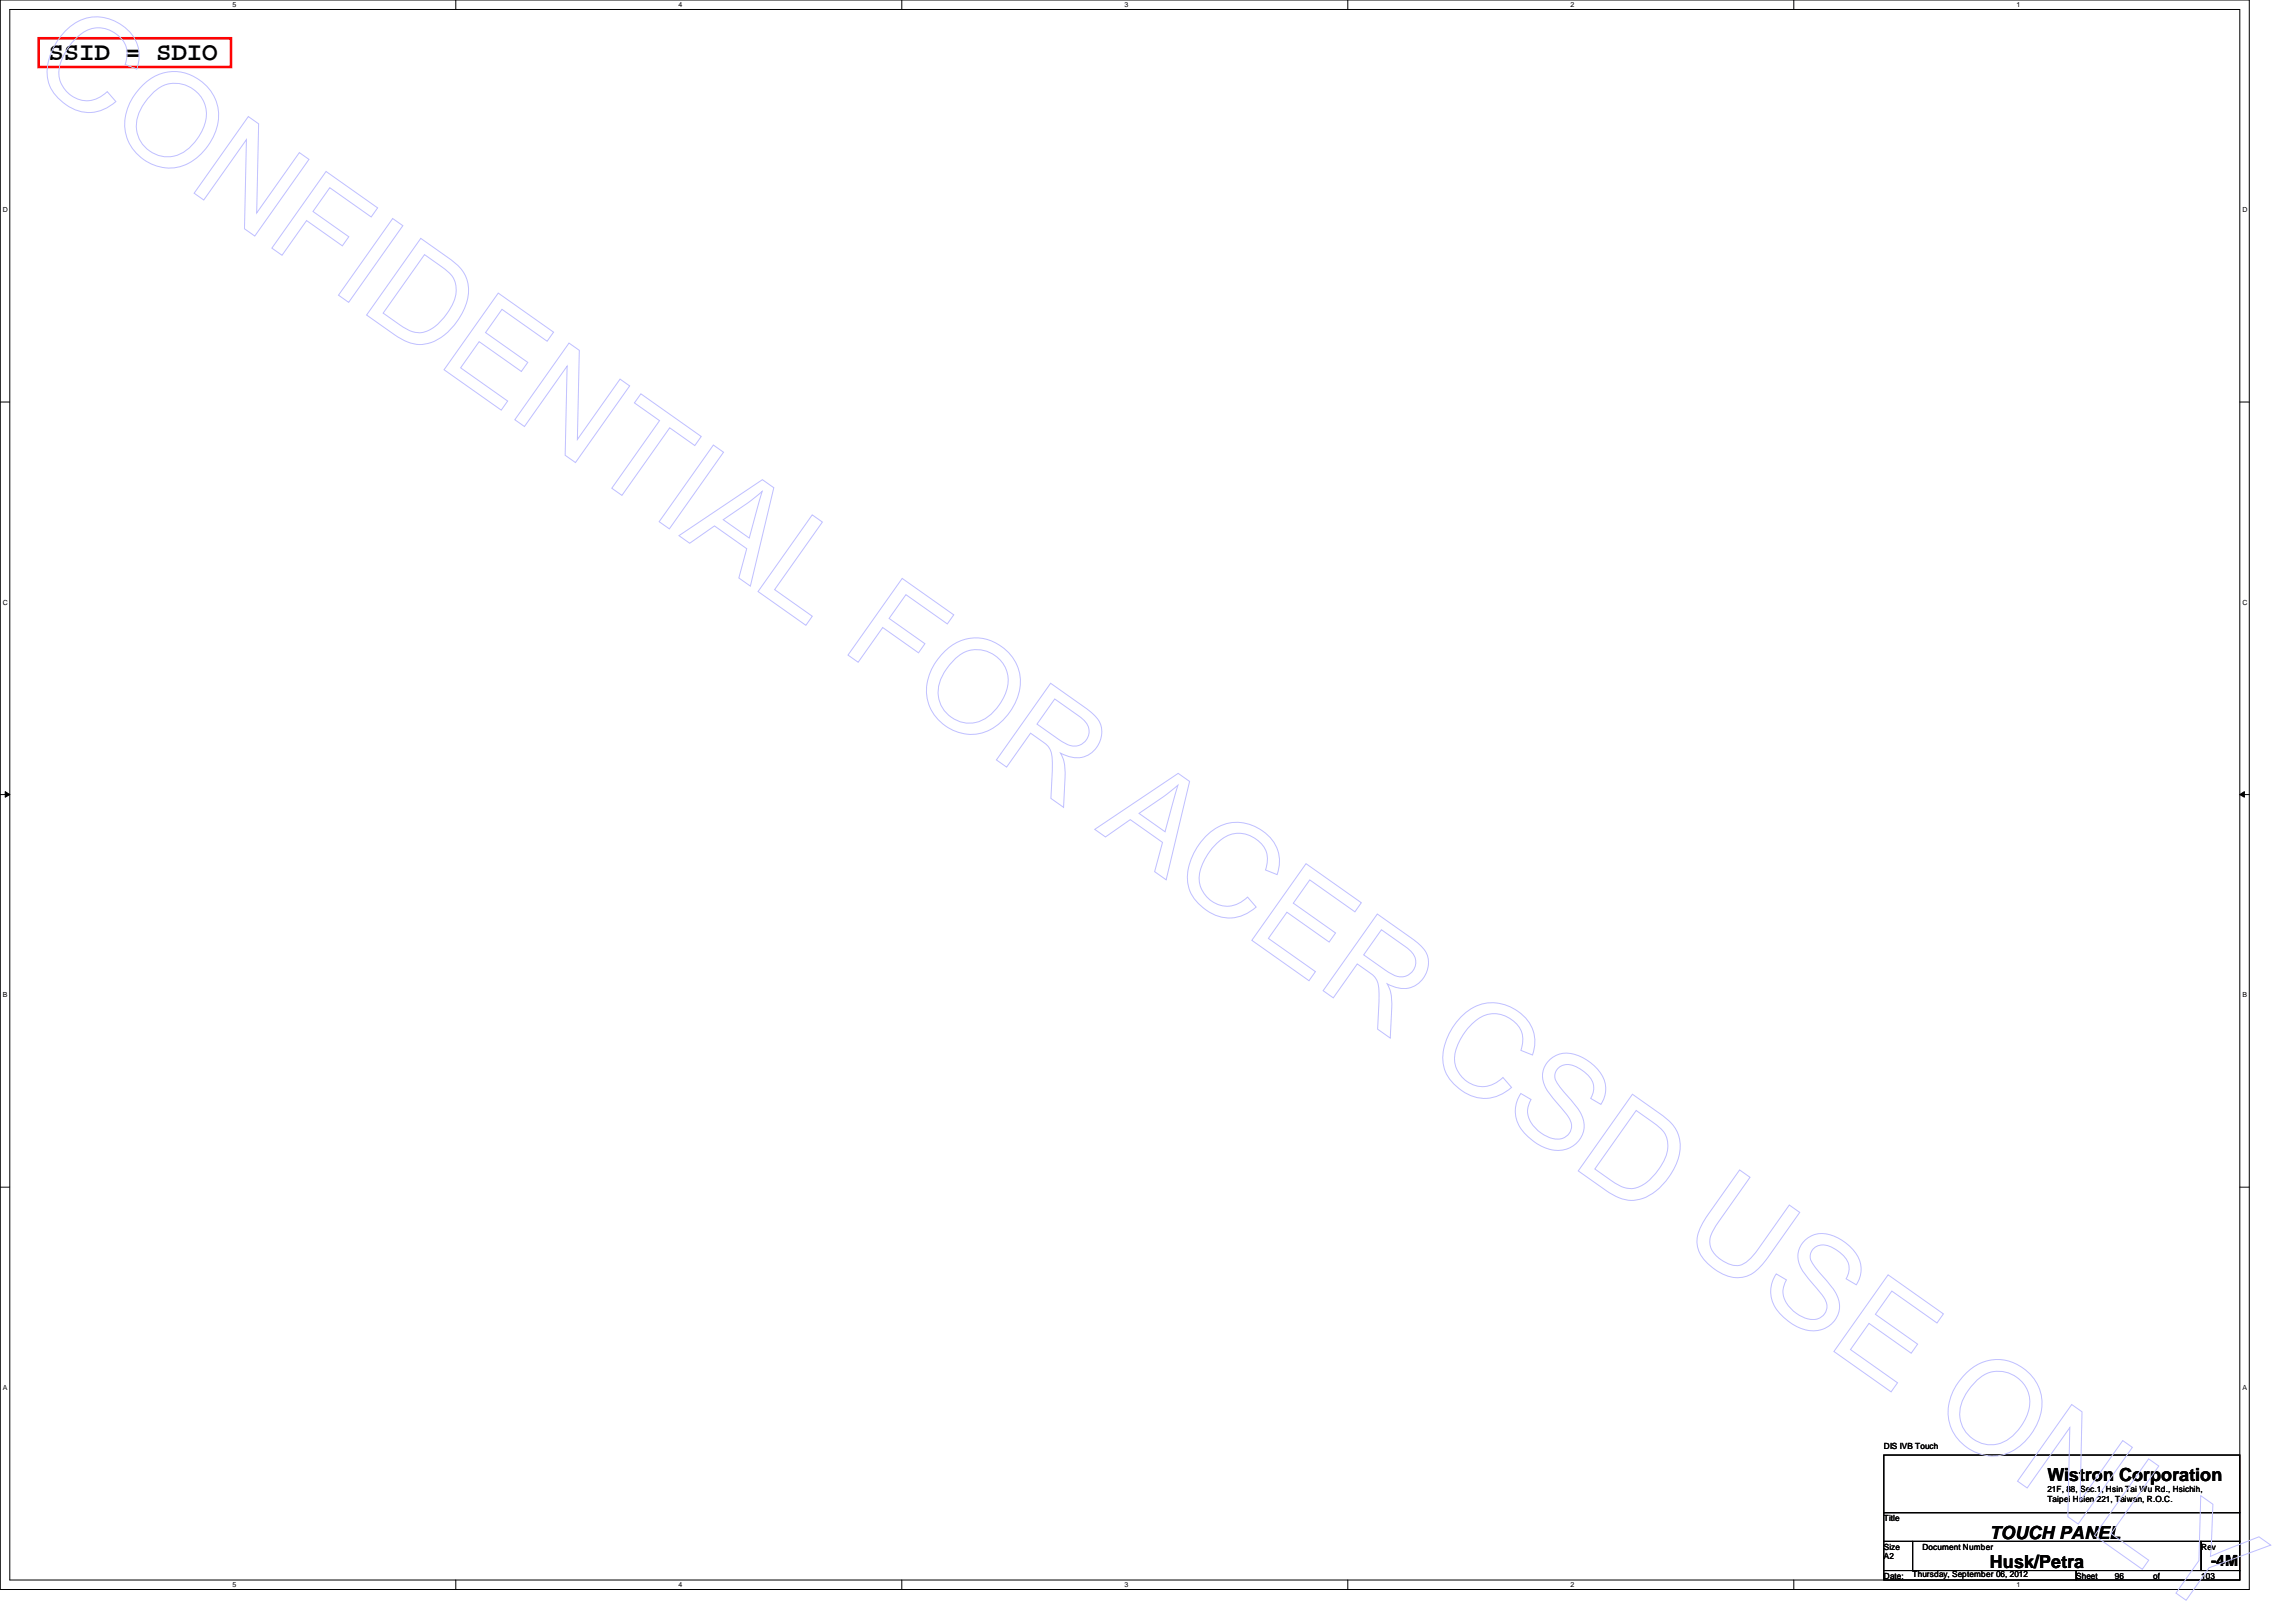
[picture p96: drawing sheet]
<svg xmlns="http://www.w3.org/2000/svg" width="297mm" height="210mm" viewBox="0 0 297 210" stroke-linecap="round" stroke-linejoin="round" font-family="sans-serif">
<defs><g id="words">
<text font-size="3.3" x="6.3" y="7.7">SSID = SDIO</text>
<g font-size="2.3">
<text x="264.9" y="191.7">Wistron Corporation</text>
<text x="257.4" y="202.9">Husk/Petra</text>
<text x="257.4" y="199.2">TOUCH PANEL</text>
</g>
<text font-size="2" x="286" y="202.6">-4M</text>
<g font-size="1.1">
<text x="243.7" y="187.5">DIS IVB Touch</text>
<text x="243.7" y="196.8">Title</text>
<text x="264.9" y="193.1">21F, 88, Sec.1, Hsin Tai Wu Rd., Hsichih,</text>
<text x="264.9" y="194.4">Taipei Hsien 221, Taiwan, R.O.C.</text>
<text x="243.7" y="200.5">Size</text>
<text x="243.7" y="201.8">A2</text>
<text x="248.7" y="200.5">Document Number</text>
<text x="284.8" y="200.5">Rev</text>
<text x="243.7" y="204.3">Date:</text>
<text x="247.4" y="204">Thursday, September 06, 2012</text>
<text x="268.6" y="204.3">Sheet</text>
<text x="273.6" y="204.3">96</text>
<text x="278.6" y="204.3">of</text>
<text x="284.8" y="204.3">103</text>
</g>
<g font-size=".9">
<text x="30.1" y=".9">5</text>
<text x="87.8" y=".9">4</text>
<text x="145.5" y=".9">3</text>
<text x="203.2" y=".9">2</text>
<text x="260.9" y=".9">1</text>
<text x=".4" y="27.4">D</text>
<text x="290.1" y="27.4">D</text>
<text x=".4" y="78.2">C</text>
<text x="290.1" y="78.2">C</text>
<text x=".4" y="129">B</text>
<text x="290.1" y="129">B</text>
<text x=".4" y="179.8">A</text>
<text x="290.1" y="179.8">A</text>
<text x="30.1" y="205.4">5</text>
<text x="87.8" y="205.4">4</text>
<text x="145.5" y="205.4">3</text>
<text x="203.2" y="205.4">2</text>
<text x="260.9" y="205.4">1</text>
</g>
</g></defs>
<path d="M0 0h291v205.7h-291zM1.3 1.2h288.5v203.3h-288.5z" fill="none" stroke="#000" stroke-width=".13"/>
<g fill="#fff">
<path d="M30.1 .1h.5v1h-.5z"/>
<path d="M30.1 204.6h.5v1h-.5z"/>
</g>
<path d="M59 0v1.2M59 204.5v1.2" fill="none" stroke="#000" stroke-width=".13"/>
<g fill="#fff">
<path d="M87.8 .1h.5v1h-.5z"/>
<path d="M87.8 204.6h.5v1h-.5z"/>
</g>
<path d="M116.7 0v1.2M116.7 204.5v1.2" fill="none" stroke="#000" stroke-width=".13"/>
<g fill="#fff">
<path d="M145.5 .1h.5v1h-.5z"/>
<path d="M145.5 204.6h.5v1h-.5z"/>
</g>
<path d="M174.4 0v1.2M174.4 204.5v1.2" fill="none" stroke="#000" stroke-width=".13"/>
<g fill="#fff">
<path d="M203.2 .1h.5v1h-.5z"/>
<path d="M203.2 204.6h.5v1h-.5z"/>
</g>
<path d="M232.1 0v1.2M232.1 204.5v1.2" fill="none" stroke="#000" stroke-width=".13"/>
<g fill="#fff">
<path d="M260.9 .1h.5v1h-.5z"/>
<path d="M260.9 204.6h.5v1h-.5z"/>
<path d="M.4 26.6h.6v1h-.6z"/>
<path d="M290.1 26.6h.6v1h-.6z"/>
<path d="M.4 77.4h.6v1h-.6z"/>
<path d="M290.1 77.4h.6v1h-.6z"/>
</g>
<path d="M0 52h1.3M289.8 52h1.2" fill="none" stroke="#000" stroke-width=".13"/>
<g fill="#fff">
<path d="M.4 128.2h.6v1h-.6z"/>
<path d="M290.1 128.2h.6v1h-.6z"/>
</g>
<path d="M0 102.8h1.3M.7 102.4l.6 .4-.6 .4zM289.8 102.8l.6-.4v.8zM289.8 102.8h1.2" fill="none" stroke="#000" stroke-width=".13"/>
<path d="M.7 102.4l.6 .4-.6 .4zM289.8 102.8l.6-.4v.8z" fill="#000"/>
<g fill="#fff">
<path d="M.4 179h.5v1h-.5z"/>
<path d="M290.1 179h.6v1h-.6z"/>
</g>
<path d="M0 153.6h1.3M289.8 153.6h1.2M243.7 188.3h46.1v7.4h-46.1zM243.7 195.7h46.1v3.8h-46.1zM243.7 199.5h3.7v3.7h-3.7zM247.4 199.5h37.4v3.7h-37.4zM284.8 199.5h5v3.7h-5zM243.7 203.2h24.9v1.3h-24.9zM268.6 203.2h21.2v1.3h-21.2z" fill="none" stroke="#000" stroke-width=".13"/>
<path d="M5 5h24.9v3.7h-24.9z" fill="none" stroke="#f00" stroke-width=".34"/>
<g fill="none" stroke="#bfbfff" stroke-width=".13">
<path d="M8.4 4.1a5.6 5.6 0 0 1 9.5 2.2 4.9 4.9 0 0 1-.2 2.6l-1.5-.6a3.2 3.2 0 0 0-1.6-4.2 3.7 3.7 0 0 0-4.7 .8 6.8 6.8 0 0 0-2.3 5 3.6 3.6 0 0 0 2.5 2.9 3.6 3.6 0 0 0 3.8-.9l1.1 1.2a5.1 5.1 0 0 1-7.4-.3 5 5 0 0 1-1.1-5.8l.8-1.5zM18.4 11.1a5.7 5.7 0 0 1 5.9-1.5 5.7 5.7 0 0 1 3.9 4.6 7.3 7.3 0 0 1-5.3 7.5 5.8 5.8 0 0 1-6-2.8 5.8 5.8 0 0 1 .5-6.6zM19.6 12.2a4.1 4.1 0 0 1 5.5-.6 4.1 4.1 0 0 1 1 5.4 5.9 5.9 0 0 1-3.6 3.2 4.1 4.1 0 0 1-4.2-1.7 4.1 4.1 0 0 1 0-4.6zM32.1 15.1l1.4 .9-.3 11.6 5.5-7.9 1.3 .9-7 9.9-1.4-.9 .3-11.5-5.5 7.8-1.3-.9zM42.2 22.2l6.7 4.7-.9 1.2-5.3-3.8-2.2 3.1 4.6 3.2-.8 1.2-4.6-3.3-3.2 4.5-1.3-.9zM50.8 28.3l1.3 .9-7 9.9-1.3-.9zM54.4 30.8l3.5 2.5a5.4 5.4 0 0 1 2.7 3.6 7.4 7.4 0 0 1-2.4 5.8 4.9 4.9 0 0 1-5.5 1.5l-1.3-.7-4-2.7zM54.9 33l2.1 1.4a3.6 3.6 0 0 1 2 3 6.6 6.6 0 0 1-2.5 4.6 3.2 3.2 0 0 1-4.4 .3l-2.5-1.8zM64.5 37.9l7.1 5.1-.8 1.2-5.9-4.2-2.1 3 5.5 3.9-.9 1.2-5.4-3.9-2.4 3.4 6.1 4.3-.9 1.2-7.4-5.3zM73.6 44.4l1.3 .9-.2 11.6 5.5-7.8 1.3 .8-7 10-1.4-1 .3-11.5-5.6 7.8-1.2-.9zM82.9 51l7.8 5.5-.8 1.2-3.3-2.3-6.1 8.7-1.4-.9 6.2-8.8-3.2-2.3zM92.3 57.6l1.3 .9-7 9.9-1.3-.9z"/>
<path d="M87.8 69.3l10.8-7.2 1.5 1-3 12.7-1.5-1 1-3.8-4.2-2.9-3.2 2.2zM93.6 67.3l3.1-2.2 1.9-1.5-1.7 6zM105.1 66.6l1.3 1-6.2 8.7 4.9 3.4-.8 1.2-6.2-4.3zM116.7 74.9l6.7 4.7-.8 1.1-5.4-3.7-2.2 3 4.7 3.3-.9 1.2-4.6-3.3-3.2 4.5-1.3-.9zM122.2 84.3a5.7 5.7 0 0 1 5.9-1.4 5.7 5.7 0 0 1 3.9 4.6 7.3 7.3 0 0 1-5.3 7.4 5.8 5.8 0 0 1-6-2.7 5.8 5.8 0 0 1 .4-6.6zM123.3 85.5a4.1 4.1 0 0 1 5.5-.6 4.1 4.1 0 0 1 1.1 5.4 5.9 5.9 0 0 1-3.7 3.2 4.1 4.1 0 0 1-4.2-1.7 4.1 4.1 0 0 1 .1-4.6zM135.9 88.4l4.4 3.1a4.4 4.4 0 0 1 2.2 2.7 3.3 3.3 0 0 1-1.3 3.2 3.3 3.3 0 0 1-3.5 .3l-.5-.2a5 5 0 0 1 .6 3.1l-.2 3.9-1.6-1.2 .1-3.5a5.2 5.2 0 0 0-.4-3.1l-.6-.5-1.8-1.3-3.1 4.4-1.3-1zM136.5 90.5l3.1 2.2a2.18 2.18 0 0 1 1.2 2.7 1.96 1.96 0 0 1-3 .8l-3.6-2.5zM141.6 107.3l10.8-7.2 1.5 1-3 12.8-1.5-1.1 1-3.8-4.2-2.9-3.2 2.2zM147.4 105.3l3.1-2.2 1.9-1.5-1.7 6zM155.9 108.4a5.6 5.6 0 0 1 9.5 2.2 4.9 4.9 0 0 1-.2 2.6l-1.5-.6a3.2 3.2 0 0 0-1.6-4.3 3.7 3.7 0 0 0-4.7 .9 6.8 6.8 0 0 0-2.2 4.9 3.6 3.6 0 0 0 2.5 3 3.6 3.6 0 0 0 3.7-1l1.1 1.3a5.1 5.1 0 0 1-7.4-.4 5 5 0 0 1-1-5.7l.7-1.5zM169 111.8l7.1 5-.8 1.2-5.9-4.1-2.1 3 5.5 3.8-.8 1.2-5.5-3.8-2.4 3.3 6.1 4.3-.9 1.2-7.3-5.2z"/>
<path d="M178.2 118.3l4.4 3.1a4.4 4.4 0 0 1 2.2 2.6 3.3 3.3 0 0 1-1.3 3.3 3.3 3.3 0 0 1-3.5 .3l-.5-.3a5 5 0 0 1 .6 3.1l-.2 3.9-1.7-1.1 .2-3.5a5.2 5.2 0 0 0-.4-3.1l-.6-.6-1.8-1.3-3.1 4.4-1.3-.9zM178.7 120.3l3.1 2.2a2.18 2.18 0 0 1 1.2 2.7 1.96 1.96 0 0 1-2.9 .9l-3.7-2.5zM188.9 131.7a5.6 5.6 0 0 1 9.6 2.2 4.8 4.8 0 0 1-.2 2.6l-1.5-.6a3.2 3.2 0 0 0-1.7-4.2 3.7 3.7 0 0 0-4.7 .8 6.8 6.8 0 0 0-2.2 4.9 3.6 3.6 0 0 0 2.5 3 3.6 3.6 0 0 0 3.7-1l1.2 1.3a5.1 5.1 0 0 1-7.4-.3 5 5 0 0 1-1.1-5.8l.7-1.5zM200.3 137.3a3.4 3.4 0 0 1 4.4-.5 5.3 5.3 0 0 1 3 3.8l-.1 1.2-.5 1.1-1.3-.8a2.37 2.37 0 0 0-.6-3.2l-.5-.4a2.73 2.73 0 0 0-2.7-.5 1.46 1.46 0 0 0-.5 2.2l.7 .9a12.9 12.9 0 0 1 2.6 3.5 3.3 3.3 0 0 1-1 3.5 3.3 3.3 0 0 1-3.5 .6 6.8 6.8 0 0 1-4.1-3.7 4 4 0 0 1 .6-3.5l1.3 .8a3 3 0 0 0 1 4.1 3.2 3.2 0 0 0 3.3 .8 1.74 1.74 0 0 0 .5-2.7l-.7-.9a13.2 13.2 0 0 1-2.4-3.3 2.8 2.8 0 0 1 .5-3zM211.2 141.6l3.4 2.4a5.4 5.4 0 0 1 2.7 3.6 7.4 7.4 0 0 1-2.4 5.9 4.9 4.9 0 0 1-5.4 1.5l-1.4-.7-3.9-2.8zM211.7 143.7l2.1 1.5a3.6 3.6 0 0 1 2 2.9 6.6 6.6 0 0 1-2.5 4.7 3.2 3.2 0 0 1-4.5 .2l-2.5-1.7zM225.1 151.4l1.3 1-4.4 6.2a3 3 0 0 0-.6 3 4.1 4.1 0 0 0 3.7 2.1 4.7 4.7 0 0 0 2.4-2l4-5.8 1.3 1-4 5.7a5.8 5.8 0 0 1-3.3 2.7 5.3 5.3 0 0 1-4.5-1.7 3.8 3.8 0 0 1-.9-5l.9-1.5zM233.4 160.7a3.4 3.4 0 0 1 4.3-.5 5.3 5.3 0 0 1 3.1 3.8l-.1 1.1-.5 1.2-1.4-.8a2.37 2.37 0 0 0-.6-3.3l-.4-.3a2.73 2.73 0 0 0-2.8-.6 1.46 1.46 0 0 0-.5 2.3l.7 .9a12.9 12.9 0 0 1 2.6 3.5 3.3 3.3 0 0 1-.9 3.4 3.3 3.3 0 0 1-3.5 .6 6.8 6.8 0 0 1-4.1-3.6 4 4 0 0 1 .5-3.5l1.3 .7a3 3 0 0 0 1 4.1 3.2 3.2 0 0 0 3.3 .9 1.74 1.74 0 0 0 .5-2.8l-.7-.8a13.2 13.2 0 0 1-2.4-3.3 2.8 2.8 0 0 1 .6-3zM244.3 165l7.1 5-.8 1.2-5.8-4.1-2.2 3 5.5 3.8-.8 1.2-5.5-3.8-2.4 3.3 6.1 4.3-.8 1.2-7.4-5.2zM254.3 177.7a5.7 5.7 0 0 1 5.9-1.4 5.7 5.7 0 0 1 3.9 4.6 7.3 7.3 0 0 1-5.3 7.4 5.8 5.8 0 0 1-6-2.7 5.8 5.8 0 0 1 .5-6.6zM255.5 178.9a4.1 4.1 0 0 1 5.5-.6 4.1 4.1 0 0 1 1 5.3 5.9 5.9 0 0 1-3.6 3.3 4.1 4.1 0 0 1-4.2-1.8 4.1 4.1 0 0 1 0-4.5zM268 181.8l1.4 .9-.3 11.5 5.5-7.8 1.3 .9-7 9.9-1.4-.9 .3-11.6-5.5 7.9-1.3-.9z"/>
<path d="M278 188.8l1.3 .9-6.2 8.8 4.9 3.4-.8 1.2-6.2-4.4zM284.7 193.6l1.6 1.1-.3 6.7 6.2-2.5 1.6 1.1-8 2.9-3 4.2-1.3-.9 3-4.2z"/>
</g>
<use href="#words"/>
</svg>
